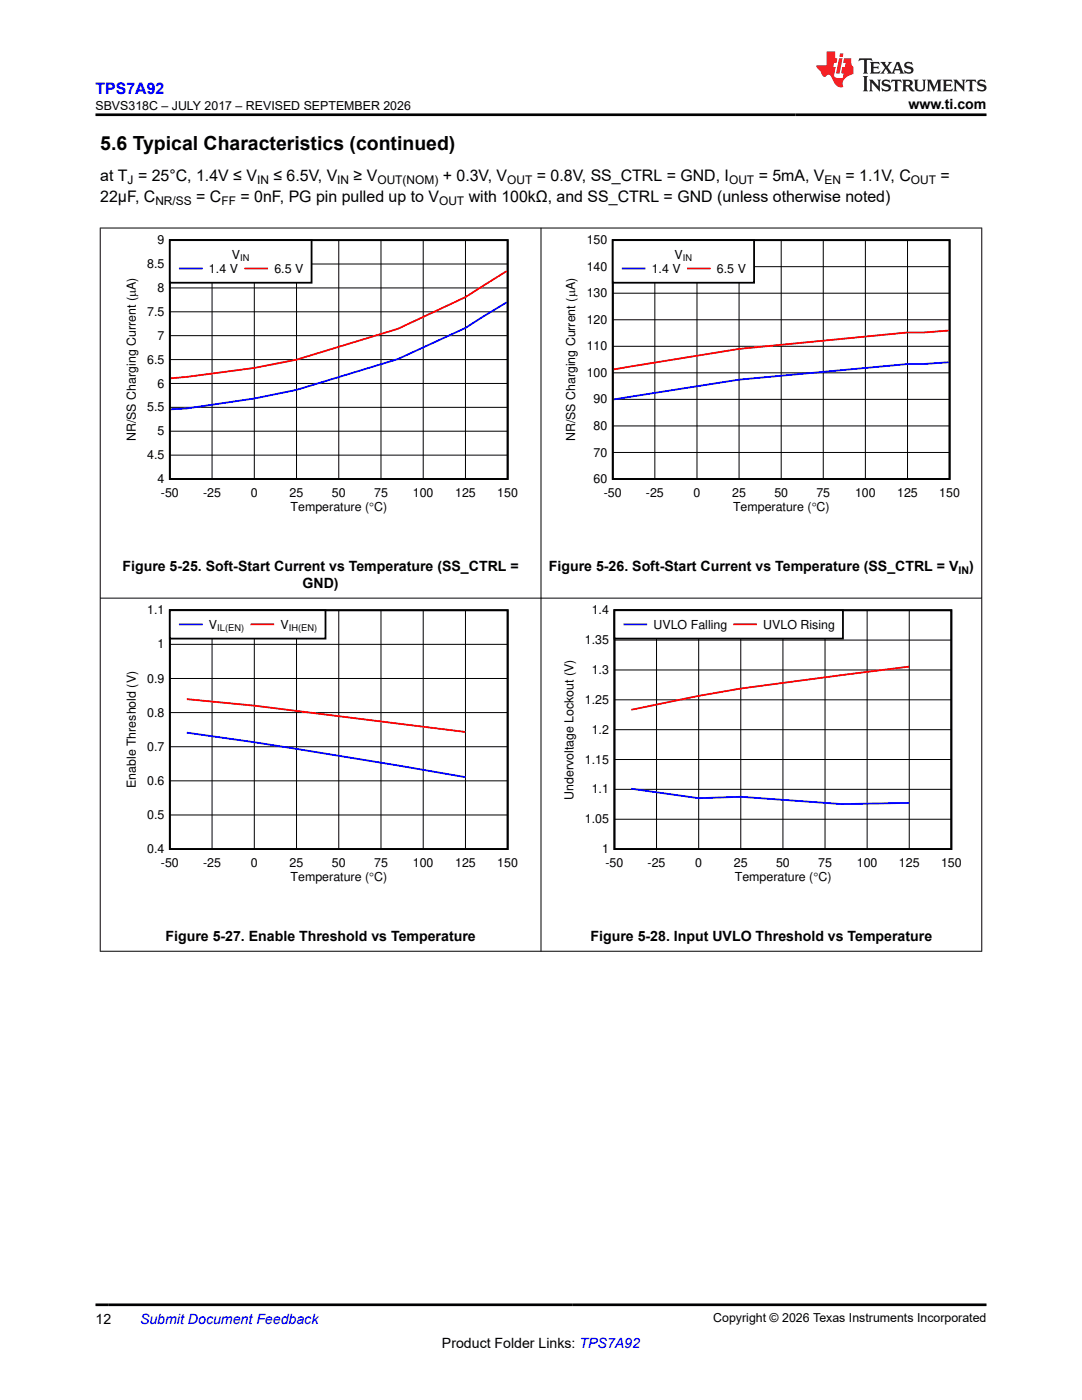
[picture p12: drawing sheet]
<svg xmlns="http://www.w3.org/2000/svg" width="216mm" height="279mm" viewBox="0 0 216 279" stroke-linecap="round" stroke-linejoin="round" font-family="sans-serif">
<defs><g id="words">
<text font-size="3.9" x="20" y="29.9">5.6 Typical Characteristics (continued)</text>
<text font-size="3.2" fill="#00f" x="19" y="18.7">TPS7A92</text>
<g font-size="3.2">
<text x="20" y="40.3">22μF, C</text>
<text x="20" y="36.1">at T = 25°C, 1.4V ≤ V</text>
<text x="39.2" y="40.3">= C</text>
<text x="48" y="40.3">= 0nF, PG pin pulled up to V</text>
<text x="54.6" y="36.1">≤ 6.5V, V</text>
<text x="70.6" y="36.1">≥ V</text>
<text x="88.4" y="36.1">+ 0.3V, V</text>
<text x="93.5" y="40.3">with 100kΩ, and SS_CTRL = GND (unless otherwise noted)</text>
<text x="107.1" y="36.1">= 0.8V, SS_CTRL = GND, I</text>
<text x="151.4" y="36.1">= 5mA, V</text>
<text x="168.7" y="36.1">= 1.1V, C</text>
<text x="187.7" y="36.1">=</text>
</g>
<g font-size="2.8">
<text x="181.3" y="21.8">www.ti.com</text>
<text x="24.4" y="114">Figure 5-25. Soft-Start Current vs Temperature (SS_CTRL =</text>
<text x="109.5" y="114">Figure 5-26. Soft-Start Current vs Temperature (SS_CTRL = V</text>
<text x="193.4" y="114">)</text>
<text x="60.4" y="117.4">GND)</text>
<text x="33" y="187.8">Figure 5-27. Enable Threshold vs Temperature</text>
<text x="117.8" y="187.8">Figure 5-28. Input UVLO Threshold vs Temperature</text>
<text x="19" y="264.2">12</text>
<text x="88.2" y="269">Product Folder Links: TPS7A92</text>
</g>
<text font-size="2.8" fill="#00f" x="27.9" y="264.2">Submit Document Feedback</text>
<g font-size="2.5">
<text x="19" y="21.9">SBVS318C – JULY 2017 – REVISED SEPTEMBER 2026</text>
<text x="29.4" y="53.5">8.5</text>
<text x="31.4" y="48.7">9</text>
<text x="46.3" y="51.6">V</text>
<text x="117.1" y="48.7">150</text>
<text x="134.6" y="51.6">V</text>
<text x="31.4" y="58.3">8</text>
<text x="41.7" y="54.5">1.4 V</text>
<text x="54.7" y="54.5">6.5 V</text>
<text x="117.1" y="59.3">130</text>
<text x="117.1" y="54">140</text>
<text x="130.1" y="54.5">1.4 V</text>
<text x="143.1" y="54.5">6.5 V</text>
<text x="29.4" y="63">7.5</text>
<text x="117.1" y="64.6">120</text>
<text x="31.4" y="67.8">7</text>
<text x="117.1" y="69.9">110</text>
<text x="29.4" y="72.6">6.5</text>
<text x="31.4" y="77.3">6</text>
<text x="117.1" y="75.2">100</text>
<text x="29.4" y="82.1">5.5</text>
<text x="118.4" y="80.5">90</text>
<text x="27.1" y="88" transform="rotate(-90 27.1 88)">NR/SS Charging Current (PA)</text>
<text x="31.4" y="86.9">5</text>
<text x="114.8" y="88" transform="rotate(-90 114.8 88)">NR/SS Charging Current (PA)</text>
<text x="118.4" y="85.8">80</text>
<text x="29.4" y="91.6">4.5</text>
<text x="118.4" y="91.1">70</text>
<text x="31.4" y="96.4">4</text>
<text x="32.1" y="99.2">-50</text>
<text x="40.5" y="99.2">-25</text>
<text x="50.1" y="99.2">0</text>
<text x="57.8" y="99.2">25</text>
<text x="66.2" y="99.2">50</text>
<text x="74.6" y="99.2">75</text>
<text x="82.4" y="99.2">100</text>
<text x="90.8" y="99.2">125</text>
<text x="99.2" y="99.2">150</text>
<text x="118.4" y="96.4">60</text>
<text x="120.5" y="99.2">-50</text>
<text x="128.9" y="99.2">-25</text>
<text x="138.4" y="99.2">0</text>
<text x="146.1" y="99.2">25</text>
<text x="154.5" y="99.2">50</text>
<text x="162.9" y="99.2">75</text>
<text x="170.6" y="99.2">100</text>
<text x="179" y="99.2">125</text>
<text x="187.4" y="99.2">150</text>
<text x="58" y="102.1">Temperature (qC)</text>
<text x="146.3" y="102.1">Temperature (qC)</text>
<text x="29.4" y="122.6">1.1</text>
<text x="41.7" y="125.5">V</text>
<text x="56" y="125.5">V</text>
<text x="118.1" y="122.6">1.4</text>
<text x="130.4" y="125.5">UVLO Falling</text>
<text x="152.3" y="125.5">UVLO Rising</text>
<text x="31.4" y="129.4">1</text>
<text x="116.7" y="128.6">1.35</text>
<text x="29.4" y="136.2">0.9</text>
<text x="118.1" y="134.5">1.3</text>
<text x="29.4" y="143">0.8</text>
<text x="116.7" y="140.5">1.25</text>
<text x="29.4" y="149.8">0.7</text>
<text x="118.1" y="146.4">1.2</text>
<text x="116.7" y="152.4">1.15</text>
<text x="27.1" y="157.3" transform="rotate(-90 27.1 157.3)">Enable Threshold (V)</text>
<text x="29.4" y="156.6">0.6</text>
<text x="114.4" y="159.6" transform="rotate(-90 114.4 159.6)">Undervoltage Lockout (V)</text>
<text x="118.1" y="158.3">1.1</text>
<text x="29.4" y="163.5">0.5</text>
<text x="116.7" y="164.3">1.05</text>
<text x="29.4" y="170.3">0.4</text>
<text x="32.1" y="173.1">-50</text>
<text x="40.5" y="173.1">-25</text>
<text x="50.1" y="173.1">0</text>
<text x="57.8" y="173.1">25</text>
<text x="66.2" y="173.1">50</text>
<text x="74.6" y="173.1">75</text>
<text x="82.4" y="173.1">100</text>
<text x="90.8" y="173.1">125</text>
<text x="99.2" y="173.1">150</text>
<text x="120.1" y="170.3">1</text>
<text x="120.8" y="173.1">-50</text>
<text x="129.2" y="173.1">-25</text>
<text x="138.7" y="173.1">0</text>
<text x="146.4" y="173.1">25</text>
<text x="154.9" y="173.1">50</text>
<text x="163.3" y="173.1">75</text>
<text x="171" y="173.1">100</text>
<text x="179.4" y="173.1">125</text>
<text x="187.8" y="173.1">150</text>
<text x="58" y="175.9">Temperature (qC)</text>
<text x="146.6" y="175.9">Temperature (qC)</text>
<text x="142.3" y="263.9">Copyright © 2026 Texas Instruments Incorporated</text>
</g>
<g font-size="2.4">
<text x="25.5" y="36.7">J</text>
<text x="31" y="40.9">NR/SS</text>
<text x="44.2" y="40.9">FF</text>
<text x="51.3" y="36.7">IN</text>
<text x="67.3" y="36.7">IN</text>
<text x="75.3" y="36.7">OUT(NOM)</text>
<text x="87.6" y="40.9">OUT</text>
<text x="101.2" y="36.7">OUT</text>
<text x="145.5" y="36.7">OUT</text>
<text x="164.5" y="36.7">EN</text>
<text x="181.8" y="36.7">OUT</text>
</g>
<text font-size="2.1" x="191.3" y="114.5">IN</text>
<g font-size="1.9">
<text x="47.9" y="52.1">IN</text>
<text x="136.3" y="52.1">IN</text>
<text x="43.4" y="125.9">IL(EN)</text>
<text x="57.6" y="125.9">IH(EN)</text>
</g>
</g></defs>
<path d="M33.9 47.9h67.4v47.7h-67.4z" fill="none" stroke="#000" stroke-width=".36"/>
<g fill="none" stroke="#000" stroke-width=".2">
<path d="M33.9 57.5h67.4M33.9 52.7h67.4M42.3 47.9v47.7M50.7 47.9v47.7M59.2 47.9v47.7M67.6 47.9v47.7M76 47.9v47.7M84.4 47.9v47.7M92.9 47.9v47.7M33.9 76.5h67.4M33.9 71.8h67.4M33.9 67h67.4"/>
<path d="M33.9 62.2h67.4M33.9 90.8h67.4M33.9 86.1h67.4M33.9 81.3h67.4"/>
</g>
<path d="M101.1 60.3l-8.2 5.1-13.5 6.3-20.2 6.1-8.5 1.7-13.4 2-3.2 .2" fill="none" stroke="#00f" stroke-width=".36"/>
<path d="M101.1 54.1l-8.2 5.2-13.5 6.3-20.2 6.2-8.5 1.6-13.4 1.8-3.2 .3" fill="none" stroke="#f00" stroke-width=".36"/>
<path d="M33.9 47.9h28.3v8.5h-28.3z" fill-rule="evenodd" fill="#fff"/>
<path d="M33.9 47.9h28.3v8.5h-28.3z" fill="none" stroke="#000" stroke-width=".36"/>
<path d="M35.9 53.6h4.4" fill="none" stroke="#00f" stroke-width=".36"/>
<path d="M48.9 53.6h4.4" fill="none" stroke="#f00" stroke-width=".36"/>
<path d="M112.4 46.9h79.1v55.7h-79.1z" fill-rule="evenodd" fill="#fff"/>
<path d="M122.3 47.9h67.2v47.7h-67.2z" fill="none" stroke="#000" stroke-width=".36"/>
<g fill="none" stroke="#000" stroke-width=".2">
<path d="M122.3 58.5h67.2M122.3 53.2h67.2M130.7 47.9v47.7M139.1 47.9v47.7M147.5 47.9v47.7M155.9 47.9v47.7M164.3 47.9v47.7M172.7 47.9v47.7M181.1 47.9v47.7M122.3 79.7h67.2M122.3 74.4h67.2M122.3 69.1h67.2"/>
<path d="M122.3 63.8h67.2M122.3 90.3h67.2M122.3 85h67.2"/>
</g>
<path d="M189.3 72.3l-4.9 .3-3.3 .1-33.6 3.1-25.1 3.9" fill="none" stroke="#00f" stroke-width=".36"/>
<path d="M189.3 66l-4.9 .3h-3.3l-33.6 3.3-25.1 4.1" fill="none" stroke="#f00" stroke-width=".36"/>
<path d="M122.3 47.9h28.2v8.5h-28.2z" fill-rule="evenodd" fill="#fff"/>
<path d="M122.3 47.9h28.2v8.5h-28.2z" fill="none" stroke="#000" stroke-width=".36"/>
<path d="M124.3 53.6h4.3" fill="none" stroke="#00f" stroke-width=".36"/>
<path d="M137.3 53.6h4.3" fill="none" stroke="#f00" stroke-width=".36"/>
<path d="M24.7 120.8h78.6v55.7h-78.6z" fill-rule="evenodd" fill="#fff"/>
<path d="M33.9 121.8h67.4v47.7h-67.4z" fill="none" stroke="#000" stroke-width=".36"/>
<g fill="none" stroke="#000" stroke-width=".2">
<path d="M33.9 135.4h67.4M33.9 128.6h67.4M42.3 121.8v47.7M50.7 121.8v47.7M59.2 121.8v47.7M67.6 121.8v47.7M76 121.8v47.7M84.4 121.8v47.7M92.9 121.8v47.7M33.9 155.8h67.4M33.9 149h67.4M33.9 142.2h67.4"/>
<path d="M33.9 162.6h67.4"/>
</g>
<path d="M37.3 146.2a1499.4 1499.4 0 0 1 55.6 8.9" fill="none" stroke="#00f" stroke-width=".36"/>
<path d="M37.3 139.5l13.4 1.3 42.2 5.3" fill="none" stroke="#f00" stroke-width=".36"/>
<path d="M33.9 121.8h31v5.6h-31z" fill-rule="evenodd" fill="#fff"/>
<path d="M33.9 121.8h31v5.6h-31z" fill="none" stroke="#000" stroke-width=".36"/>
<path d="M35.9 124.6h4.4" fill="none" stroke="#00f" stroke-width=".36"/>
<path d="M50.2 124.6h4.3" fill="none" stroke="#f00" stroke-width=".36"/>
<path d="M112.1 120.8h79.7v55.7h-79.7z" fill-rule="evenodd" fill="#fff"/>
<path d="M122.6 121.8h67.2v47.7h-67.2z" fill="none" stroke="#000" stroke-width=".36"/>
<g fill="none" stroke="#000" stroke-width=".2">
<path d="M122.6 139.7h67.2M122.6 133.7h67.2M122.6 127.7h67.2M131 121.8v47.7M139.4 121.8v47.7M147.8 121.8v47.7M156.2 121.8v47.7M164.6 121.8v47.7M173 121.8v47.7M181.4 121.8v47.7M122.6 157.5h67.2M122.6 151.6h67.2"/>
<path d="M122.6 145.6h67.2M122.6 163.5h67.2"/>
</g>
<path d="M126 157.4l13.4 1.9 8.4-.3 20.2 1.5 13.4-.3" fill="none" stroke="#00f" stroke-width=".36"/>
<path d="M181.4 133l-33.6 4.4-8.4 1.5-13.4 2.8" fill="none" stroke="#f00" stroke-width=".36"/>
<path d="M122.6 121.8h45.6v5.6h-45.6z" fill-rule="evenodd" fill="#fff"/>
<path d="M122.6 121.8h45.6v5.6h-45.6z" fill="none" stroke="#000" stroke-width=".36"/>
<path d="M124.6 124.6h4.3" fill="none" stroke="#00f" stroke-width=".36"/>
<path d="M146.5 124.6h4.4" fill="none" stroke="#f00" stroke-width=".36"/>
<path d="M19.9 45.5h176.1M20 45.4v144.5M107.9 45.4v144.5M195.9 45.4v144.5M19.9 119.4h176.1M19.9 189.8h176.1" fill="none" stroke="#000" stroke-width=".2"/>
<path d="M171.5 11.6l-.2 .6 .5-.2h.6v.1v2.2l-.2 .4h1l-.2-.4v-2.2v-.1h.5l.6 .2-.2-.6zM173.6 12.4l.2 .3v1.6l-.2 .4h1.9l.1-.6a1.08 1.08 0 0 1-1.3 .2v-.7h.6l.4 .2v-.7l-.4 .2h-.6v-.5l.2-.2a1 1 0 0 1 1 .3l-.1-.5zM175.7 12.4l.9 1.1-1 1.2h.9l-.2-.2 .5-.8 .4 .8-.2 .2h1.6l-.2-.2 .2-.5h.9l.1 .5-.1 .2h.9l-.2-.4-.8-1.9h-.5l-.9 2.1-.9-1.1 .9-1h-.8l.2 .2-.4 .6-.4-.6 .2-.2zM179 12.8l.4 1h-.7zM180.7 12.5a.65 .65 0 0 0-.2 .7 .65 .65 0 0 0 .6 .5l.6 .1 .1 .3a.79 .79 0 0 1-.7 .4 .79 .79 0 0 1-.7-.5l.1 .7 .2-.1a.93 .93 0 0 0 1.1 0 .93 .93 0 0 0 .4-.9 1.46 1.46 0 0 0-1.2-.6l-.1-.3a1.09 1.09 0 0 1 1.2 .2l-.2-.6-.1 .1-.5-.2zM172.2 15.2l.2 .4v2.2l-.2 .4h1l-.2-.4v-2.2l.2-.4zM173.4 15.9l.2 .4v1.5l-.2 .4h.8l-.3-.4 .1-1.3 1.6 1.8v-2l.2-.4h-.7l.1 .2 .1 1.1-1.2-1.3zM176.2 16a.65 .65 0 0 0-.2 .8 .65 .65 0 0 0 .6 .4l.6 .2 .1 .2a.79 .79 0 0 1-.7 .4 .79 .79 0 0 1-.7-.5l.1 .7 .2-.1a.93 .93 0 0 0 1.1 .1 .93 .93 0 0 0 .4-1 1.46 1.46 0 0 0-1.2-.5l-.1-.4a1.09 1.09 0 0 1 1.2 .2l-.1-.6-.2 .1-.5-.1zM177.9 15.9l-.1 .6a.63 .63 0 0 1 .8-.3v1.6l-.3 .4h1l-.2-.4v-1.6a.66 .66 0 0 1 .8 .3l-.1-.6zM180 15.9l.2 .4v1.5l-.2 .4h1l-.2-.2-.1-.7h.5l.1 .2a.79 .79 0 0 0 1.2 .6l-1-.9a.61 .61 0 0 0 .6-.6 .61 .61 0 0 0-.5-.7zM180.8 16.2h.1a.47 .47 0 0 1 .5 .1 .47 .47 0 0 1 .1 .5l-.1 .1-.7 .1zM182.3 15.9l.2 .2a2.27 2.27 0 0 0 .4 2 1.04 1.04 0 0 0 1.7-.7v-1.3l.2-.2h-.8l.2 .4v1.1a.6 .6 0 0 1-.6 .6 .6 .6 0 0 1-.6-.6v-1.1l.3-.4zM184.9 15.9l.2 .4v1.5l-.2 .4h.8l-.3-.4v-1.4l.9 1.9 .9-1.9v1.4l-.3 .4h1l-.2-.4v-1.5l.2-.4h-.8l-.7 1.5-.6-1.5zM188.1 15.9l.2 .4v1.5l-.2 .4h1.9l.1-.6a1.09 1.09 0 0 1-1.3 .2v-.7h.6l.4 .2v-.6l-.4 .2h-.6v-.6l.2-.1a1.01 1.01 0 0 1 1 .3l-.1-.6zM190.2 15.9l.3 .4v1.5l-.3 .4h.8l-.2-.4v-1.3l1.6 1.8v-2l.2-.4h-.7l.2 .2v1.1l-1.2-1.3zM192.8 15.9l-.1 .6a.63 .63 0 0 1 .8-.3v1.6l-.3 .4h1l-.2-.4v-1.6a.66 .66 0 0 1 .8 .3l-.1-.6zM195.2 16a.65 .65 0 0 0-.2 .8 .65 .65 0 0 0 .6 .4l.6 .2 .2 .2a.79 .79 0 0 1-.7 .4 .79 .79 0 0 1-.7-.5l.1 .7 .2-.1a.93 .93 0 0 0 1 .1 .93 .93 0 0 0 .5-1 1.46 1.46 0 0 0-1.3-.5v-.4a1.09 1.09 0 0 1 1.2 .2l-.2-.6-.2 .1-.5-.1z" fill="#231f20"/>
<path d="M164.9 10.3v2.7h-2l.1 .4 .8 1a.95 .95 0 0 0 1 .9 .59 .59 0 0 1 .5-.4 .59 .59 0 0 1 .5 .3l.4 .8a1.59 1.59 0 0 0 2.1 1.4 1.61 1.61 0 0 1 1-2.3l1-.3-.1-1.5a1.59 1.59 0 0 1-.3-1.7h-1.5l-.2 .9h.6l-.2 .9h-.5l-.2 .9v.3l.4 .1-.1 .9h-.7a.73 .73 0 0 1-1-.7l.3-1.5h-.5l.1-.9h.5l.2-.9h-.5v-1.3zM167.4 11.6l-.6 3.1h.7l.6-3.1zM167.6 10.7l-.1 .6h.7l.1-.6z" fill="#ed1c24"/>
<path d="M19 22.9h177.8M19 260.4h177.8" fill="none" stroke="#000" stroke-width=".53"/>
<use href="#words"/>
</svg>
